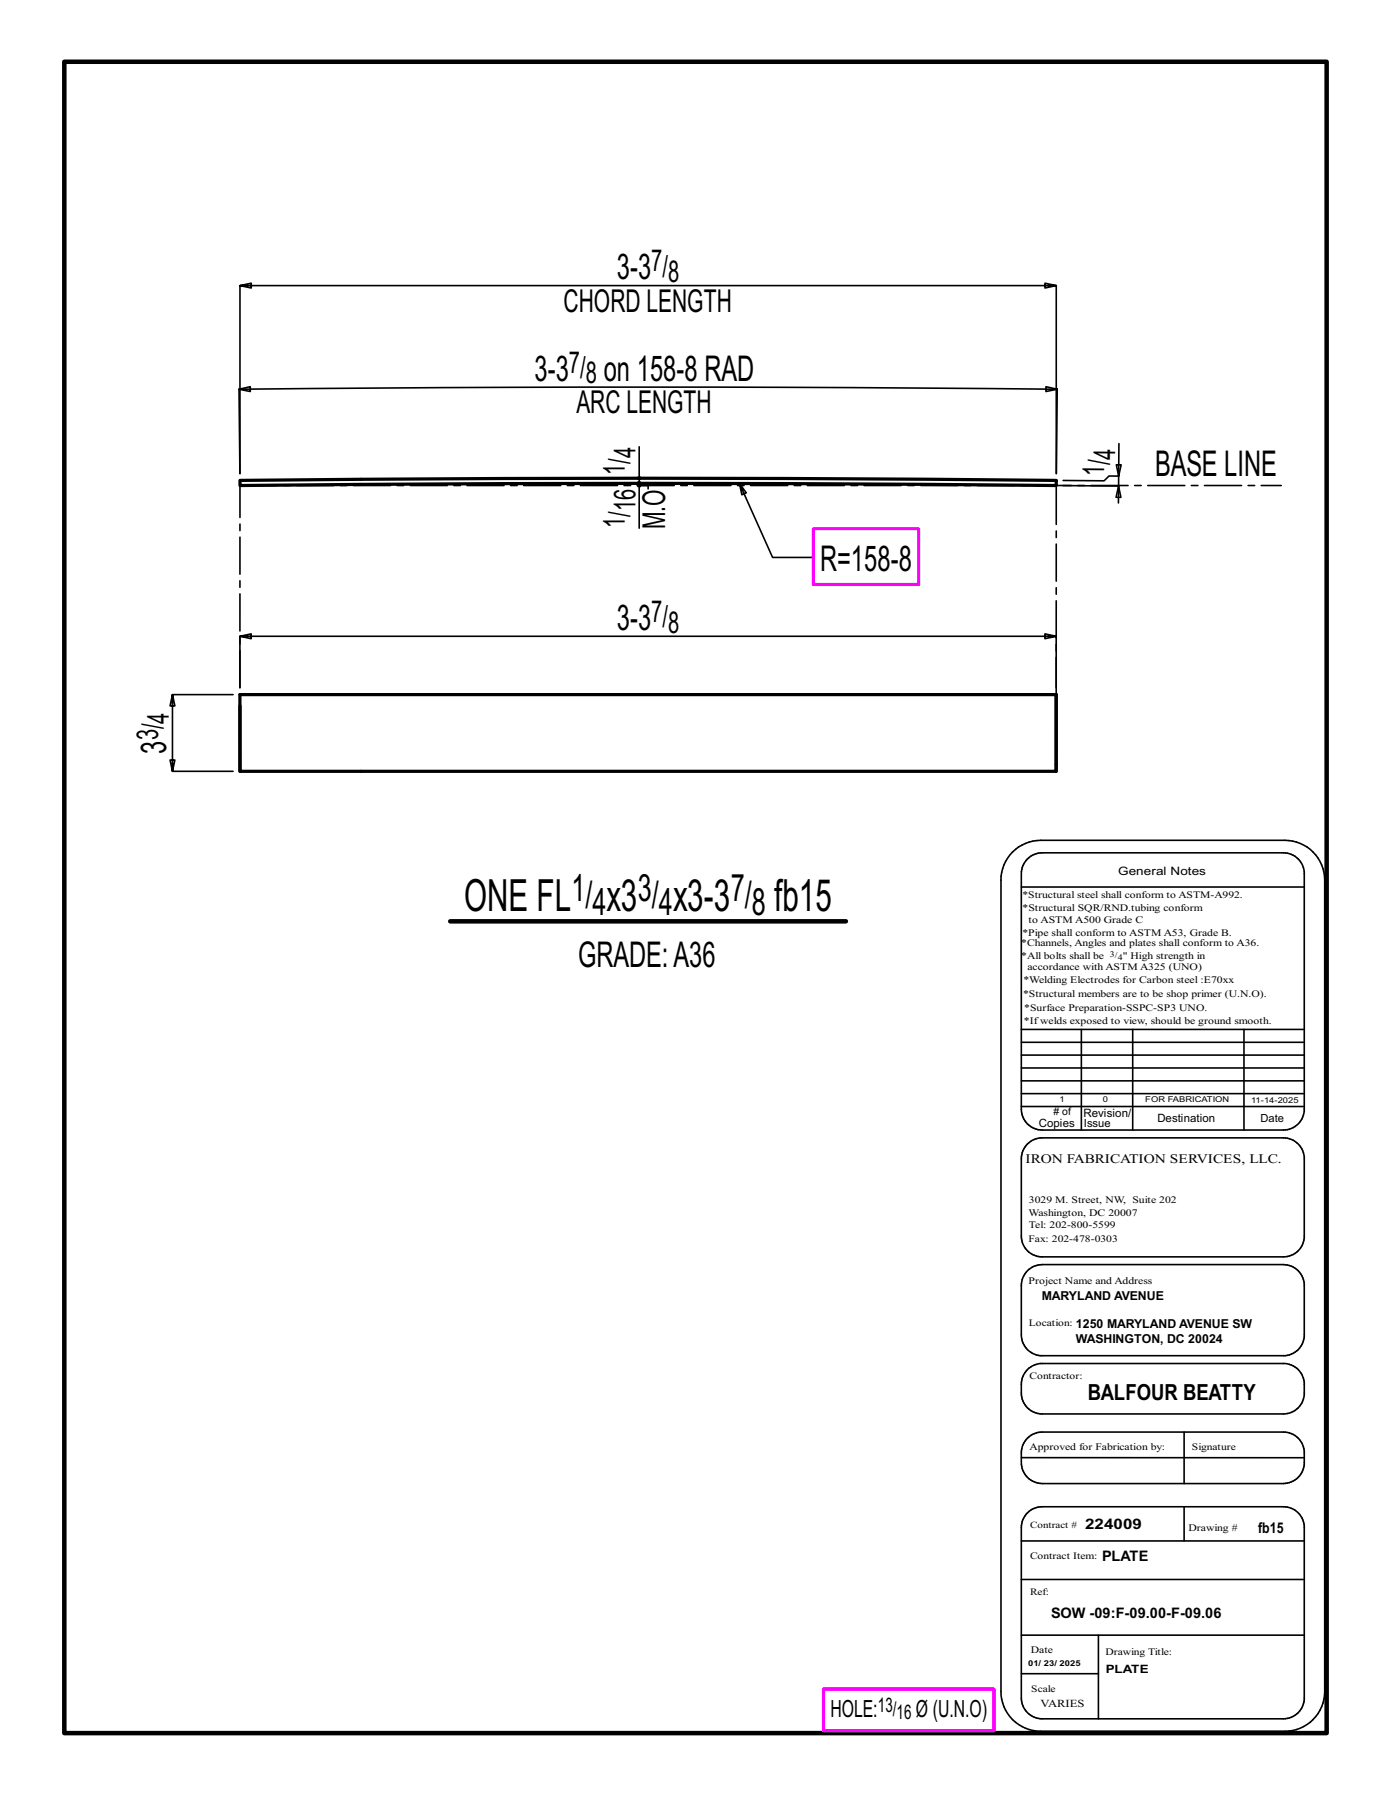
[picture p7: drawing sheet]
<svg xmlns="http://www.w3.org/2000/svg" width="216mm" height="279mm" viewBox="0 0 216 279" stroke-linecap="round" stroke-linejoin="round" font-family="sans-serif">
<defs><g id="words">
<g font-size="6.9">
<text x="72.1" y="141.5">ONE FL</text>
<text x="94.1" y="141.5">x3</text>
<text x="104.5" y="141.5">x3-3</text>
<text x="120.2" y="141.5">fb15</text>
</g>
<g font-size="5.9">
<text x="88.7" y="139.9">1/</text>
<text x="92" y="142">4</text>
<text x="99" y="139.9">3/</text>
<text x="102.3" y="142">4</text>
<text x="113.4" y="139.9">7/</text>
<text x="116.7" y="142">8</text>
</g>
<g font-size="5.5">
<text x="95.8" y="43.3">3-3</text>
<text x="83" y="59.1">3-3</text>
<text x="93.7" y="59.1">on 158-8 RAD</text>
<text x="179.3" y="74">BASE LINE</text>
<text x="127.3" y="88.7">R=158-8</text>
<text x="95.7" y="97.8">3-3</text>
<text x="25.8" y="117" transform="rotate(-90 25.8 117)">3</text>
<text x="89.7" y="150.2">GRADE:A36</text>
</g>
<g font-size="4.9">
<text x="87.5" y="48.4">CHORD LENGTH</text>
<text x="89.5" y="64.1">ARC LENGTH</text>
<text x="103.2" y="82.1" transform="rotate(-90 103.2 82.1)">M.O</text>
</g>
<g font-size="4.7">
<text x="101.1" y="42.1">7/</text>
<text x="103.7" y="43.8">8</text>
<text x="88.3" y="57.9">7/</text>
<text x="90.9" y="59.5">8</text>
<text x="98.6" y="71.1" transform="rotate(-90 98.6 71.1)">4</text>
<text x="173.1" y="71.3" transform="rotate(-90 173.1 71.3)">4</text>
<text x="97" y="73.7" transform="rotate(-90 97 73.7)">1/</text>
<text x="171.4" y="73.9" transform="rotate(-90 171.4 73.9)">1/</text>
<text x="97" y="82" transform="rotate(-90 97 82)">1/</text>
<text x="98.6" y="79.4" transform="rotate(-90 98.6 79.4)">16</text>
<text x="101.1" y="96.5">7/</text>
<text x="103.7" y="98.2">8</text>
<text x="26.2" y="112.3" transform="rotate(-90 26.2 112.3)">4</text>
<text x="24.5" y="114.9" transform="rotate(-90 24.5 114.9)">3/</text>
</g>
<g font-size="3.7">
<text x="128.9" y="266.6">HOLE:</text>
<text x="142.2" y="266.6">Ø (U.N.O)</text>
</g>
<text font-size="3.4" x="168.8" y="217.4">BALFOUR BEATTY</text>
<g font-size="3.1">
<text x="136.3" y="265.8">13/</text>
<text x="139.2" y="266.9">16</text>
</g>
<g font-size="2.3">
<text x="168.4" y="237.3">224009</text>
<text x="195.3" y="238">fb15</text>
<text x="171" y="242.3">PLATE</text>
<text x="163.1" y="251.2">SOW -09:F-09.00-F-09.06</text>
</g>
<text font-size="2" x="159.2" y="180.5">IRON FABRICATION SERVICES, LLC.</text>
<g font-size="1.9">
<text x="161.7" y="201.8">MARYLAND AVENUE</text>
<text x="167" y="208.5">WASHINGTON, DC 20024</text>
<text x="167" y="206.1">1250 MARYLAND AVENUE SW</text>
</g>
<g font-size="1.8">
<text x="173.6" y="135.8">General Notes</text>
<text x="168.2" y="173.3">Revision/</text>
<text x="161.2" y="174.9">Copies</text>
<text x="179.6" y="174.2">Destination</text>
<text x="171.6" y="259.7">PLATE</text>
</g>
<g font-size="1.7">
<text x="168.2" y="174.9">Issue</text>
<text x="195.7" y="174.2">Date</text>
<text x="161.5" y="265">VARIES</text>
</g>
<g font-size="1.6">
<text x="158.7" y="141.5">*Structural SQR/RND.tubing conform</text>
<text x="159.7" y="143.3">to ASTM A500 Grade C</text>
<text x="158.5" y="146.9">*Channels, Angles and plates shall conform to A36.</text>
<text x="158.5" y="148.8">*All bolts shall be</text>
<text x="158.7" y="145.2">*Pipe shall conform to ASTM A53, Grade B.</text>
<text x="174.3" y="148.8">&quot; High strength in</text>
<text x="158.8" y="154.8">*Structural members are to be shop primer (U.N.O).</text>
<text x="158.9" y="152.7">*Welding Electrodes for Carbon steel :E70xx</text>
<text x="159.5" y="150.6">accordance with ASTM A325 (UNO)</text>
<text x="158.9" y="158.9">*Ifwelds exposed to view, should be ground smooth.</text>
<text x="159" y="157">*Surface Preparation-SSPC-SP3 UNO.</text>
<text x="163.5" y="173.1"># of</text>
<text x="159.7" y="188.7">Washington, DC 20007</text>
<text x="159.7" y="190.6">Tel: 202-800-5599</text>
<text x="159.7" y="186.8">3029 M. Street, NW, Suite 202</text>
<text x="159.7" y="199.3">Project Name and Address</text>
<text x="159.8" y="225.1">Approved for Fabrication by:</text>
<text x="184.5" y="237.6">Drawing #</text>
<text x="160" y="256.6">Date</text>
</g>
<g font-size="1.5">
<text x="158.7" y="139.4">*Structural steel shall conform to ASTM-A992.</text>
<text x="159.7" y="192.7">Fax: 202-478-0303</text>
<text x="159.7" y="205.8">Location:</text>
<text x="159.8" y="214">Contractor:</text>
<text x="185" y="225.1">Signature</text>
<text x="159.9" y="237.1">Contract #</text>
<text x="159.9" y="241.9">Contract Item:</text>
<text x="159.9" y="247.6">Ref:</text>
<text x="171.6" y="256.9">Drawing Title:</text>
<text x="160.1" y="262.7">Scale</text>
</g>
<g font-size="1.3">
<text x="172.3" y="148.5">3/</text>
<text x="173.5" y="149">4</text>
</g>
<g font-size="1.2">
<text x="164.5" y="171.1">1</text>
<text x="171.2" y="171.1">0</text>
<text x="177.8" y="171.1">FOR FABRICATION</text>
<text x="194.2" y="171.2">11-14-2025</text>
<text x="159.6" y="258.7">01/ 23/ 2025</text>
</g>
</g></defs>
<g fill="none" stroke="#000" stroke-width=".25">
<path d="M37.2 44.3l1.8 .4v-.7l-1.8 .3h126.7l-1.7 .4v-.7l1.7 .3v29.2l.2-13.1-1.8-.4v.8l1.8-.4-31.8-.2-31.7-.1-31.8 .1-31.7 .2 .1 13.1zM37.1 60.4l1.7-.4 .1 .8zM99 75.2l.4 .3zM99 74.1l.4 .3zM99.2 75.4l.2-.2-.4 .3zM99.2 74.2l.2-.1-.4 .3zM99.2 74.2v.8l-.2-.1 .4 .3-.2-.2 .2-.1-.4 .3 .2-.2h1.1h-1.1l.2-.1-.4 .3 .2-.2-.2-.1 .4 .3-.2-.2v.4M99.2 69.3v4.9h1.1M100.6 75.4h-1.4v6.6M114.8 75.1l.3 1.7 .7-.3-1-1.4 5.1 11.4h6.4M165 75.4h8.6M173.3 72.1l.7 .1-.4 1.7z"/>
<path d="M173.6 75.4l.4 1.8h-.8zM173.6 73.9v4.2M173.7 68.9l-.1 5h-1.5l-.7 .7h-6.4M36.2 107.8h-9.4l-.4 1.8h.7l-.3-1.8v11.9l-.4-1.7h.7l-.3 1.7h9.4M37.2 106.8v-8l1.8 .3v-.7l-1.8 .4h126.7l-1.7 .3v-.7l1.7 .4v8M157.2 132.3a6.3 6.3 0 0 1 4.3-1.9h37.9a6.2 6.2 0 0 1 6.2 6.2v126a6.2 6.2 0 0 1-6.2 6.1h-37.9a6.1 6.1 0 0 1-6.1-6.1v-126a6.1 6.1 0 0 1 1.8-4.3zM158.5 137.7h43.9M159.5 133.3a3.3 3.3 0 0 1 2.3-.9h37.4a3.3 3.3 0 0 1 3.2 2.9v37.2a3.2 3.2 0 0 1-3.2 2.9h-37.4a3.2 3.2 0 0 1-3.3-3.2v-36.6a3.2 3.2 0 0 1 1-2.3zM158.5 159.8h43.9M167.8 159.8v15.6M175.8 159.8v15.6M193.1 159.8v15.6"/>
<path d="M158.5 165.8h43.9M158.5 167.8h43.9M158.5 163.8h43.9M158.5 161.8h43.9M158.5 171.8h43.9M158.5 169.8h43.9M159.5 177.6a3.3 3.3 0 0 1 2.3-1h37.4a3.3 3.3 0 0 1 3.2 3v12.6a3.3 3.3 0 0 1-3.2 2.9h-37.4a3.2 3.2 0 0 1-3.3-3.2v-12a3.2 3.2 0 0 1 1-2.3zM159.5 197.2l1-.7 1.3-.2h37.4a3.3 3.3 0 0 1 3.2 2.9v8.3a3.2 3.2 0 0 1-2.9 2.9h-38.1a3.3 3.3 0 0 1-2.9-3.2v-8l.3-.9zM159.5 212.6l.7-.6 1.2-.4h37.8a3.2 3.2 0 0 1 3.2 3v2a3.3 3.3 0 0 1-3.2 2.9h-37.4a3.2 3.2 0 0 1-3.3-3.3v-1.3a3.3 3.3 0 0 1 1-2.3zM158.5 239.2h43.9M158.5 226.3h43.9M159.5 234.8a3.3 3.3 0 0 1 2.3-.9h37.4a3.3 3.3 0 0 1 3.2 2.9v27.1a3.3 3.3 0 0 1-3.2 2.9h-37.4a3.2 3.2 0 0 1-3.3-3.2v-26.5a3.2 3.2 0 0 1 1-2.3z"/>
<path d="M159.5 223.2a3.3 3.3 0 0 1 2.3-.9h37.4a3.3 3.3 0 0 1 3.2 2.9v2.1a3.3 3.3 0 0 1-3.2 3h-37.4a3.3 3.3 0 0 1-3.3-3.3v-1.5a3.2 3.2 0 0 1 1-2.3zM183.8 222.3v8M183.8 233.9v5.3M158.5 245.2h43.9M158.5 259.8h12M158.5 253.8h43.9M170.5 253.8v13"/>
</g>
<path d="M10 9.6h195.9v259.4h-195.9zM69.9 143h61.4" fill="none" stroke="#000" stroke-width=".7"/>
<path d="M126.2 82.1h16.4v8.6h-16.4zM127.8 262.2h26.5v6.4h-26.5z" fill="none" stroke="#f0f" stroke-width=".5"/>
<path d="M37.2 74.6l62.8-.4 63.9 .4v.8l-63.9-.4-62.7 .4zM37.2 109.5v10.2h126.7v-11.9h-126.7v11.9M163.9 107.8h.1M163.9 107.8v11.9" fill="none" stroke="#000" stroke-width=".5"/>
<path d="M163.9 119.7h.1M163.9 107.8h.1" fill="none" stroke="#000" stroke-width=".25" stroke-dasharray="2 1.4"/>
<path d="M37.2 74.6v33.2M37.3 75.4h161.6M100.6 75.4v.5M163.9 107.8v-33.2" fill="none" stroke="#000" stroke-width=".25" stroke-dasharray="5.8 1 1 1"/>
<use href="#words"/>
</svg>
